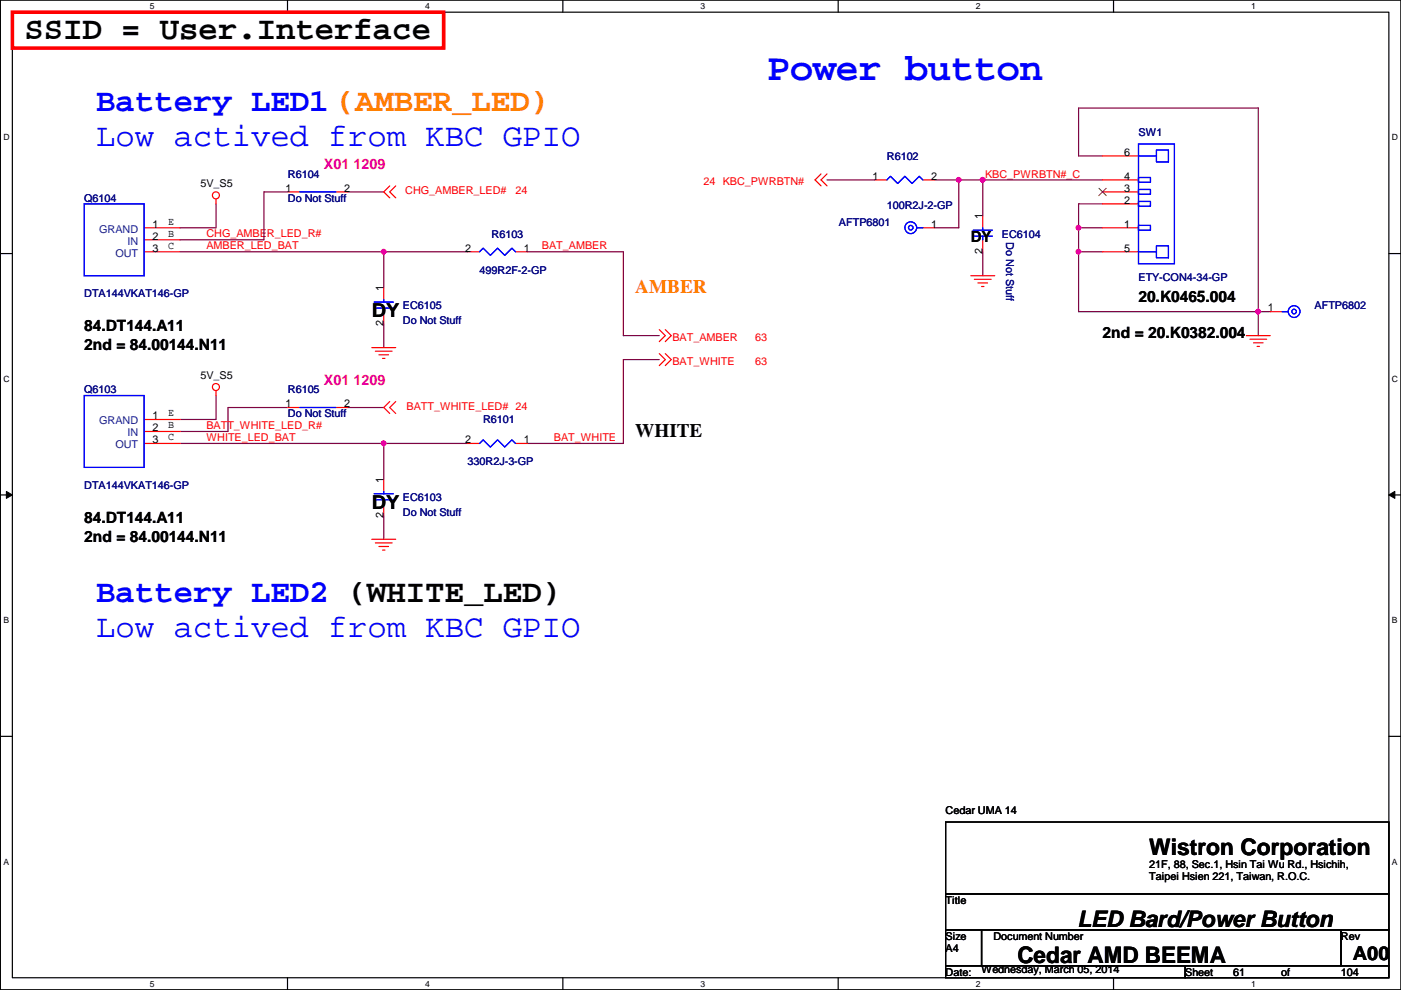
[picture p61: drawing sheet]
<svg xmlns="http://www.w3.org/2000/svg" width="297mm" height="210mm" viewBox="0 0 297 210" stroke-linecap="round" stroke-linejoin="round" font-family="sans-serif">
<defs><g id="words">
<text font-size="8.1" fill="#00f" x="162.6" y="17">Power button</text>
<text font-size="6.9" x="5.2" y="8.3">SSID = User.Interface</text>
<g font-size="6.9" fill="#00f">
<text x="20.4" y="23.5">Battery LED1 (AMBER_LED)</text>
<text x="20.4" y="30.9">Low actived from KBC GPIO</text>
<text x="20.4" y="127.6">Battery LED2 (WHITE_LED)</text>
<text x="20.4" y="135.1">Low actived from KBC GPIO</text>
</g>
<g font-size="4.8">
<text x="243.7" y="181.3">Wistron Corporation</text>
<text x="228.4" y="196.5">LED Bard/Power Button</text>
<text x="215.7" y="204.2">Cedar AMD BEEMA</text>
</g>
<text font-size="4.1" fill="#ff8000" x="134.7" y="62.2">AMBER</text>
<g font-size="4.1">
<text x="78.8" y="67.3">DY</text>
<text x="134.7" y="92.7">WHITE</text>
<text x="78.8" y="107.9">DY</text>
<text x="286.8" y="203.5">A00</text>
</g>
<g font-size="3.3">
<text x="205.8" y="51.4">DY</text>
<text x="241.4" y="64.1">20.K0465.004</text>
<text x="17.9" y="70.2">84.DT144.A11</text>
<text x="233.8" y="71.7">2nd = 20.K0382.004</text>
<text x="17.9" y="74.3">2nd = 84.00144.N11</text>
<text x="17.9" y="110.8">84.DT144.A11</text>
<text x="17.9" y="114.9">2nd = 84.00144.N11</text>
</g>
<g font-size="3" fill="#ff0080">
<text x="68.7" y="35.9">X01 1209</text>
<text x="68.7" y="81.6">X01 1209</text>
</g>
<g font-size="2.3" fill="#000080">
<text x="241.4" y="28.8">SW1</text>
<text x="188" y="33.9">R6102</text>
<text x="61" y="37.7">R6104</text>
<text x="17.9" y="42.8">Q6104</text>
<text x="61" y="42.8">Do Not Stuff</text>
<text x="177.9" y="47.8">AFTP6801</text>
<text x="188" y="44.3">100R2J-2-GP</text>
<text x="104.2" y="50.4">R6103</text>
<text x="212.4" y="50.4">EC6104</text>
<text x="213.4" y="51.4" transform="rotate(90 213.4 51.4)">Do Not Stuff</text>
<text x="101.7" y="58">499R2F-2-GP</text>
<text x="241.4" y="59.5">ETY-CON4-34-GP</text>
<text x="17.9" y="63.1">DTA144VKAT146-GP</text>
<text x="85.4" y="65.6">EC6105</text>
<text x="278.7" y="65.6">AFTP6802</text>
<text x="85.4" y="68.7">Do Not Stuff</text>
<text x="17.9" y="83.4">Q6103</text>
<text x="61" y="83.4">R6105</text>
<text x="61" y="88.5">Do Not Stuff</text>
<text x="102.4" y="89.7">R6101</text>
<text x="99.1" y="98.6">330R2J-3-GP</text>
<text x="17.9" y="103.7">DTA144VKAT146-GP</text>
<text x="85.4" y="106.3">EC6103</text>
<text x="85.4" y="109.3">Do Not Stuff</text>
</g>
<g font-size="2.3">
<text x="238.3" y="33">6</text>
<text x="42.5" y="39.7">5V_S5</text>
<text x="60.5" y="40.6">1</text>
<text x="73" y="40.6">2</text>
<text x="185" y="38.1">1</text>
<text x="197.4" y="38.1">2</text>
<text x="238.3" y="40.6">3</text>
<text x="238.3" y="38.1">4</text>
<text x="35.6" y="47.6">E</text>
<text x="208.3" y="46.5" transform="rotate(-90 208.3 46.5)">1</text>
<text x="238.3" y="43.2">2</text>
<text x="32.3" y="48.3">1</text>
<text x="32.3" y="50.8">2</text>
<text x="32.3" y="53.3">3</text>
<text x="35.6" y="50.2">B</text>
<text x="35.6" y="52.7">C</text>
<text x="98.6" y="53.3">2</text>
<text x="111.1" y="53.3">1</text>
<text x="197.4" y="48.3">1</text>
<text x="208.3" y="53.9" transform="rotate(-90 208.3 53.9)">2</text>
<text x="238.3" y="48.3">1</text>
<text x="238.3" y="53.3">5</text>
<text x="81.3" y="61.8" transform="rotate(-90 81.3 61.8)">1</text>
<text x="81.3" y="69.1" transform="rotate(-90 81.3 69.1)">2</text>
<text x="268.8" y="66">1</text>
<text x="42.5" y="80.3">5V_S5</text>
<text x="32.3" y="88.9">1</text>
<text x="35.6" y="88.3">E</text>
<text x="60.5" y="86.4">1</text>
<text x="73" y="86.4">2</text>
<text x="32.3" y="91.4">2</text>
<text x="32.3" y="94">3</text>
<text x="35.6" y="90.8">B</text>
<text x="35.6" y="93.3">C</text>
<text x="98.6" y="94">2</text>
<text x="111.1" y="94">1</text>
<text x="81.3" y="102.4" transform="rotate(-90 81.3 102.4)">1</text>
<text x="81.3" y="109.8" transform="rotate(-90 81.3 109.8)">2</text>
<text x="200.5" y="172.6">Cedar UMA 14</text>
<text x="243.7" y="184">21F, 88, Sec.1, Hsin Tai Wu Rd., Hsichih,</text>
<text x="200.5" y="191.6">Title</text>
<text x="243.7" y="186.6">Taipei Hsien 221, Taiwan, R.O.C.</text>
<text x="200.5" y="201.8">A4</text>
<text x="200.5" y="199.2">Size</text>
<text x="210.6" y="199.2">Document Number</text>
<text x="284.3" y="199.2">Rev</text>
<text x="200.5" y="206.8">Date:</text>
<text x="208.1" y="206.3">Wednesday, March 05, 2014</text>
<text x="251.3" y="206.8">Sheet</text>
<text x="261.4" y="206.8">61</text>
<text x="271.6" y="206.8">of</text>
<text x="284.3" y="206.8">104</text>
</g>
<g font-size="2.3" fill="#f00">
<text x="85.9" y="41.2">CHG_AMBER_LED#</text>
<text x="109.3" y="41.2">24</text>
<text x="149.2" y="39.2">24 KBC_PWRBTN#</text>
<text x="208.9" y="37.6">KBC_PWRBTN#_C</text>
<text x="43.8" y="52.9">AMBER_LED_BAT</text>
<text x="43.8" y="50.3">CHG_AMBER_LED_R#</text>
<text x="114.9" y="52.9">BAT_AMBER</text>
<text x="142.6" y="72.2">BAT_AMBER</text>
<text x="142.6" y="77.3">BAT_WHITE</text>
<text x="160.1" y="77.3">63</text>
<text x="160.1" y="72.2">63</text>
<text x="86.2" y="87">BATT_WHITE_LED# 24</text>
<text x="43.8" y="93.5">WHITE_LED_BAT</text>
<text x="43.8" y="91">BATT_WHITE_LED_R#</text>
<text x="117.4" y="93.5">BAT_WHITE</text>
</g>
<g font-size="2.3" fill="#004080">
<text x="21" y="49.4">GRAND</text>
<text x="27" y="51.9">IN</text>
<text x="24.5" y="54.4">OUT</text>
<text x="21" y="90">GRAND</text>
<text x="24.5" y="95.1">OUT</text>
<text x="27" y="92.5">IN</text>
</g>
<g font-size="1.8">
<text x="31.8" y="1.9">5</text>
<text x="90.1" y="1.9">4</text>
<text x="148.5" y="1.9">3</text>
<text x="206.9" y="1.9">2</text>
<text x="265.3" y="1.9">1</text>
<text x=".7" y="29.8">D</text>
<text x="295.1" y="29.8">D</text>
<text x=".7" y="80.9">C</text>
<text x="295.1" y="80.9">C</text>
<text x=".7" y="132.1">B</text>
<text x="295.1" y="132.1">B</text>
<text x=".7" y="183.3">A</text>
<text x="295.1" y="183.3">A</text>
<text x="31.8" y="209.2">5</text>
<text x="90.1" y="209.2">4</text>
<text x="148.5" y="209.2">3</text>
<text x="206.9" y="209.2">2</text>
<text x="265.3" y="209.2">1</text>
</g>
</g></defs>
<path d="M.1 0h296.9v209.8h-296.9zM2.6 2.6h291.9v204.7h-291.9z" fill="none" stroke="#000" stroke-width=".25"/>
<g fill="#fff">
<path d="M31.8 .3h1v2h-1z"/>
<path d="M31.8 207.6h1v1.9h-1z"/>
</g>
<path d="M61 0v2.6M61 207.3v2.5" fill="none" stroke="#000" stroke-width=".25"/>
<g fill="#fff">
<path d="M90.1 .3h1v2h-1z"/>
<path d="M90.1 207.6h1v1.9h-1z"/>
</g>
<path d="M119.3 0v2.6M119.3 207.3v2.5" fill="none" stroke="#000" stroke-width=".25"/>
<g fill="#fff">
<path d="M148.5 .3h1v2h-1z"/>
<path d="M148.5 207.6h1v1.9h-1z"/>
</g>
<path d="M177.7 0v2.6M177.7 207.3v2.5" fill="none" stroke="#000" stroke-width=".25"/>
<g fill="#fff">
<path d="M206.9 .3h1v2h-1z"/>
<path d="M206.9 207.6h1v1.9h-1z"/>
</g>
<path d="M236.1 0v2.6M236.1 207.3v2.5" fill="none" stroke="#000" stroke-width=".25"/>
<g fill="#fff">
<path d="M265.3 .3h.9v2h-.9z"/>
<path d="M265.3 207.6h.9v1.9h-.9z"/>
<path d="M.7 28.2h1.3v1.9h-1.3z"/>
<path d="M295.1 28.2h1.3v1.9h-1.3z"/>
<path d="M.7 79.3h1.3v2h-1.3z"/>
<path d="M295.1 79.3h1.3v2h-1.3z"/>
</g>
<path d="M.1 53.8h2.5M294.5 53.8h2.5" fill="none" stroke="#000" stroke-width=".25"/>
<g fill="#fff">
<path d="M.7 130.5h1.2v2h-1.2z"/>
<path d="M295.1 130.5h1.2v2h-1.2z"/>
</g>
<path d="M.1 104.9h2.5M294.5 104.9h2.5" fill="none" stroke="#000" stroke-width=".25"/>
<path d="M1.4 104.2l1.2 .7-1.2 .8zM294.5 104.9l1.2-.7v1.5z" fill="#000"/>
<path d="M1.4 104.2l1.2 .7-1.2 .8zM294.5 104.9l1.2-.7v1.5z" fill="none" stroke="#000" stroke-width=".21"/>
<g fill="#fff">
<path d="M.7 181.7h1.2v2h-1.2z"/>
<path d="M295.1 181.7h1.2v2h-1.2z"/>
</g>
<path d="M.1 156.1h2.5M294.5 156.1h2.5" fill="none" stroke="#000" stroke-width=".25"/>
<path d="M266.8 22.9h-38.1v10.2h5.1M228.7 53.4h5.1M228.7 48.3h5.1" fill="none" stroke="#800040" stroke-width=".25"/>
<circle cx="228.7" cy="48.3" r=".49" fill="#f0f"/>
<circle cx="228.7" cy="48.3" r=".49" fill="none" stroke="#f0f" stroke-width=".25"/>
<path d="M228.7 53.4v12.7" fill="none" stroke="#800040" stroke-width=".25"/>
<circle cx="228.7" cy="53.4" r=".49" fill="#f0f"/>
<circle cx="228.7" cy="53.4" r=".49" fill="none" stroke="#f0f" stroke-width=".25"/>
<path d="M266.8 22.9v43.2" fill="none" stroke="#800040" stroke-width=".25"/>
<circle cx="266.8" cy="66.1" r=".49" fill="#f0f"/>
<circle cx="266.8" cy="66.1" r=".49" fill="none" stroke="#f0f" stroke-width=".25"/>
<path d="M208.4 38.1h25.4M198.2 48.3h5.1M269.3 66.1h-2.5v5.1" fill="none" stroke="#800040" stroke-width=".25"/>
<circle cx="208.3" cy="38.1" r=".49" fill="#f0f"/>
<circle cx="208.3" cy="38.1" r=".49" fill="none" stroke="#f0f" stroke-width=".25"/>
<path d="M175.3 38.1h10.2M198.2 38.1h5.1v10.2M208.4 38.1v7.7M208.4 53.4v5.1M233.8 43.2h-5.1v10.2" fill="none" stroke="#800040" stroke-width=".25"/>
<circle cx="208.3" cy="38.1" r=".49" fill="#f0f"/>
<circle cx="208.3" cy="38.1" r=".49" fill="none" stroke="#f0f" stroke-width=".25"/>
<path d="M203.3 38.1h5.1" fill="none" stroke="#800040" stroke-width=".25"/>
<circle cx="203.3" cy="38.1" r=".49" fill="#f0f"/>
<circle cx="203.3" cy="38.1" r=".49" fill="none" stroke="#f0f" stroke-width=".25"/>
<path d="M38.2 53.4h43.2M81.4 53.4h17.7M81.4 53.4v7.6M111.8 53.4h20.4M81.4 68.6v5.1M139.8 76.2h-7.6v17.8M81.4 94v7.6M81.4 109.3v5" fill="none" stroke="#800040" stroke-width=".25"/>
<circle cx="81.3" cy="53.4" r=".49" fill="#f0f"/>
<circle cx="81.3" cy="53.4" r=".49" fill="none" stroke="#f0f" stroke-width=".25"/>
<path d="M81.4 94h17.7" fill="none" stroke="#800040" stroke-width=".25"/>
<circle cx="81.3" cy="94" r=".49" fill="#f0f"/>
<circle cx="81.3" cy="94" r=".49" fill="none" stroke="#f0f" stroke-width=".25"/>
<path d="M45.8 43.2v5.1h-7.6M61 40.7h-5v10.1h-17.8M73.7 40.7h7.7M132.2 53.4v17.8h7.6M228.7 66.1h38.1M38.2 94h43.2M45.8 83.9v5h-7.6M61 86.4h-12.7v5.1h-10.1M73.7 86.4h7.7M111.8 94h20.4" fill="none" stroke="#800040" stroke-width=".25"/>
<g fill="none" stroke="#f00" stroke-width=".25">
<path d="M82.6 39.4l-1.2 1.3 1.2 1.3M83.9 39.4l-1.3 1.3 1.3 1.3M174.1 36.9l-1.3 1.2 1.3 1.3M175.3 36.9l-1.2 1.2 1.2 1.3M185.5 38.1h2.5M195.7 38.1h2.5M233.8 38.1h7.6M233.8 33.1h7.6M30.6 53.4h7.6M30.6 48.3h7.6M30.6 50.8h7.6M45.8 42.2v1"/>
<path d="M61 40.7h2.6M71.2 40.7h2.5M99.1 53.4h2.6M109.3 53.4h2.5M195.7 48.3h2.5M205.8 58.5h5.1M206.6 59.2h3.5M207.3 60h2.1M208.4 45.8v2.5M208.4 50.8v2.6M233.8 53.4h7.6M233.8 40.7h7.6"/>
<path d="M233.8 48.3h7.6M233.8 43.2h7.6M78.8 73.7h5.1M79.6 74.5h3.5M80.3 75.2h2.1M81.1 76h.5M81.4 61v2.5M81.4 66.1v2.5M139.8 69.9l1.3 1.3-1.3 1.2M139.8 75l1.3 1.2-1.3 1.3M141.1 69.9l1.2 1.3-1.2 1.2M141.1 75l1.2 1.2-1.2 1.3"/>
<path d="M208.1 60.7h.5M264.2 71.2h5.1M265 71.9h3.6M265.8 72.7h2M266.5 73.4h.5M269.3 66.1h2.6M30.6 94h7.6M30.6 88.9h7.6M30.6 91.5h7.6M45.8 82.8v1.1M61 86.4h2.6M71.2 86.4h2.5"/>
<path d="M82.6 85.1l-1.2 1.3 1.2 1.3M83.9 85.1l-1.3 1.3 1.3 1.3M99.1 94h2.6M109.3 94h2.5M78.8 114.3h5.1M79.6 115.1h3.5M80.3 115.9h2.1M81.1 116.6h.5M81.4 101.6v2.6M81.4 106.7v2.6"/>
<circle cx="45.8" cy="41.4" r=".75"/>
<circle cx="45.8" cy="82.1" r=".75"/>
</g>
<path d="M200.5 174.3h94v15.2h-94zM200.5 189.5h94v7.6h-94zM200.5 197.1h7.6v7.7h-7.6zM208.1 197.1h76.2v7.7h-76.2zM284.3 197.1h10.2v7.7h-10.2zM200.5 204.8h50.8v2.5h-50.8zM251.3 204.8h43.2v2.5h-43.2z" fill="none" stroke="#000" stroke-width=".25"/>
<path d="M2.6 2.6h91.5v7.6h-91.5z" fill="none" stroke="#f00" stroke-width=".76"/>
<g fill="none" stroke="#00f" stroke-width=".25">
<path d="M188 38.1l.8-.7 1.5 1.5 1.6-1.5 1.5 1.5 1.5-1.5 .8 .7M241.4 37.6h2.5v1.1h-2.5zM241.4 30.5h7.6v25.4h-7.6zM241.4 33.1h3.8M245.2 31.8h2.5v2.5h-2.5zM17.9 43.2h12.7v15.3h-12.7zM63.6 40.7h7.6M101.7 53.4l.7-.8 1.6 1.5 1.5-1.5 1.5 1.5 1.5-1.5 .8 .8M194.4 48.3h1.3M206.3 50.1h4.1M206.3 48.8h4.1M208.4 48.3v.5"/>
<path d="M208.4 50.1v.7M241.4 47.8h2.5v1h-2.5zM241.4 42.7h2.5v1h-2.5zM241.4 40.2h2.5v1h-2.5zM241.4 53.4h3.8M245.2 52.1h2.5v2.6h-2.5zM79.3 64.1h4.1M79.3 65.3h4.1M81.4 63.5v.6M81.4 65.3v.8M271.9 66.1h1.2M17.9 83.9h12.7v15.2h-12.7z"/>
<path d="M63.6 86.4h7.6M101.7 94l.7-.7 1.6 1.5 1.5-1.5 1.5 1.5 1.5-1.5 .8 .7M79.3 104.7h4.1M79.3 106h4.1M81.4 104.2v.5M81.4 106v.7"/>
<circle cx="193.1" cy="48.3" r=".49"/>
<circle cx="193.1" cy="48.3" r="1.25"/>
<circle cx="274.4" cy="66.1" r=".49"/>
<circle cx="274.4" cy="66.1" r="1.25"/>
</g>
<path d="M233 39.9l1.6 1.6M234.5 39.9l-1.5 1.6" fill="none" stroke="#804000" stroke-width=".21"/>
<circle cx="228.7" cy="48.3" r=".49" fill="#f0f"/>
<circle cx="228.7" cy="48.3" r=".49" fill="none" stroke="#f0f" stroke-width=".25"/>
<circle cx="228.7" cy="53.4" r=".49" fill="#f0f"/>
<circle cx="228.7" cy="53.4" r=".49" fill="none" stroke="#f0f" stroke-width=".25"/>
<circle cx="266.8" cy="66.1" r=".49" fill="#f0f"/>
<circle cx="266.8" cy="66.1" r=".49" fill="none" stroke="#f0f" stroke-width=".25"/>
<circle cx="208.3" cy="38.1" r=".49" fill="#f0f"/>
<circle cx="208.3" cy="38.1" r=".49" fill="none" stroke="#f0f" stroke-width=".25"/>
<circle cx="208.3" cy="38.1" r=".49" fill="#f0f"/>
<circle cx="208.3" cy="38.1" r=".49" fill="none" stroke="#f0f" stroke-width=".25"/>
<circle cx="203.3" cy="38.1" r=".49" fill="#f0f"/>
<circle cx="203.3" cy="38.1" r=".49" fill="none" stroke="#f0f" stroke-width=".25"/>
<circle cx="81.3" cy="53.4" r=".49" fill="#f0f"/>
<circle cx="81.3" cy="53.4" r=".49" fill="none" stroke="#f0f" stroke-width=".25"/>
<circle cx="81.3" cy="94" r=".49" fill="#f0f"/>
<circle cx="81.3" cy="94" r=".49" fill="none" stroke="#f0f" stroke-width=".25"/>
<use href="#words"/>
</svg>
